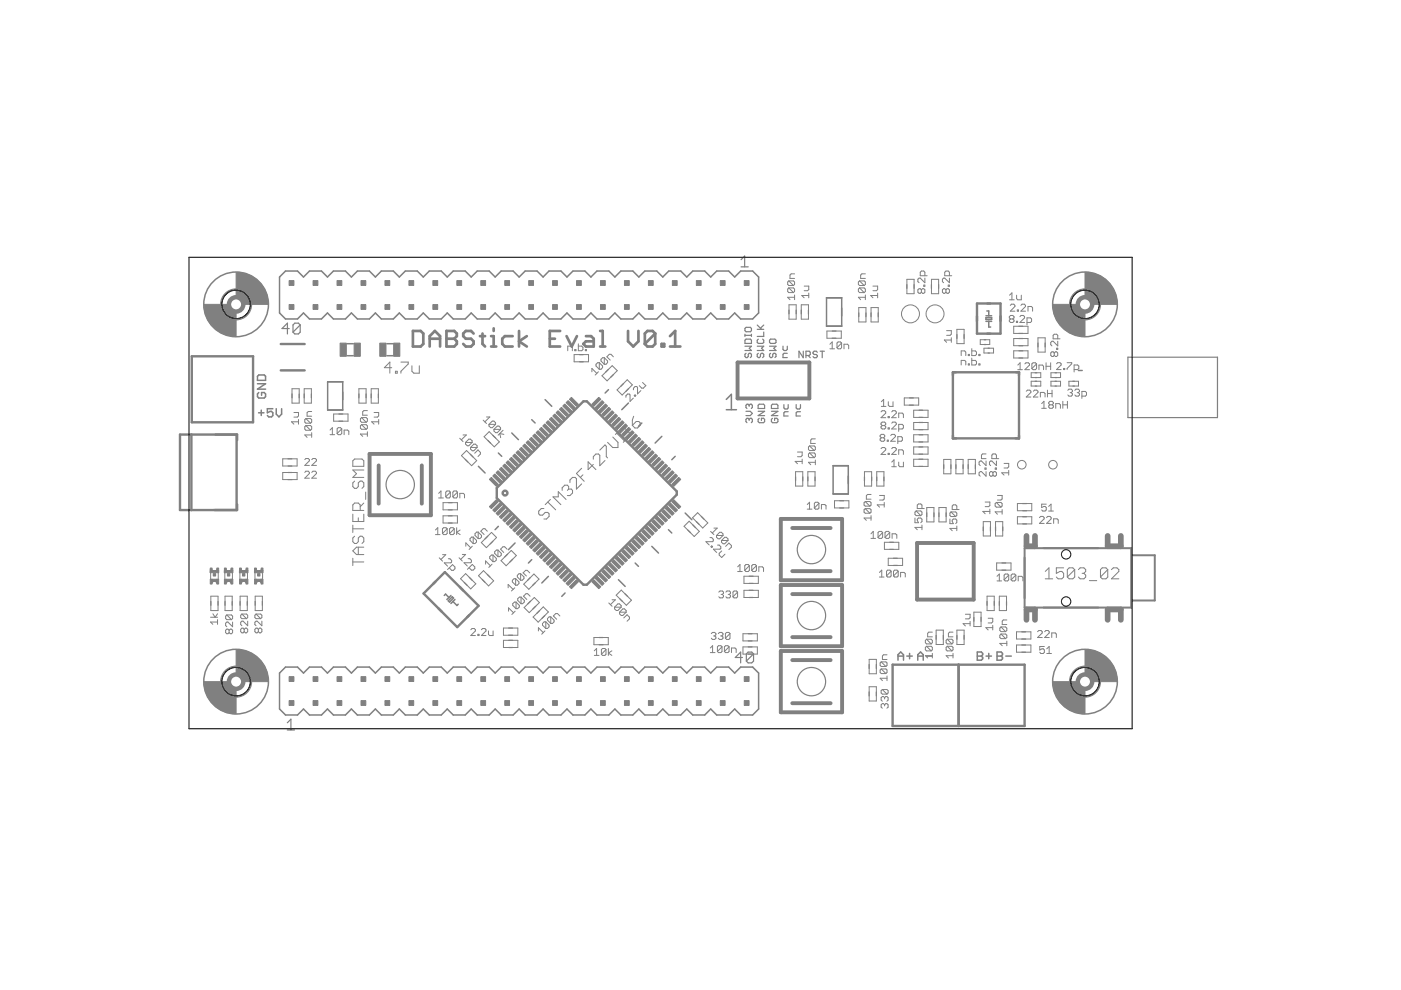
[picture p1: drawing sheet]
<svg xmlns="http://www.w3.org/2000/svg" width="297mm" height="210mm" viewBox="0 0 297 210" stroke-linecap="round" stroke-linejoin="round" font-family="sans-serif">
<g fill="none" stroke="#808080" stroke-width=".57">
<path d="M87.5 70.2h1.7l.5 .5v2.2l-.5 .6h-1.7zM91.1 73.5v-2.2l1.1-1.1 1.1 1.1v2.2M91.1 71.8h2.2M94.7 70.2h1.6l.6 .5v.6l-.6 .5 .6 .6v.5l-.6 .6h-1.6zM94.7 71.8h1.6M100.4 70.7l-.5-.5h-1.1l-.6 .5v.6l.6 .5h1.1l.5 .6v.5l-.5 .6h-1.1l-.6-.6M101.7 71.3h1.1M102.3 70.7v2.2l.5 .6M104.1 73.5h1.1M104.1 71.3h.6v2.2M104.7 69.6v.6M108.7 71.3h-1.7l-.5 .5v1.1l.5 .6h1.7"/>
<path d="M110 70.2v3.3M111.7 71.3l-1.7 1.1 1.7 1.1M116.6 71.8h1.1M118.8 70.2h-2.2v3.3h2.2M120.1 71.3l1.1 2.2 1.1-2.2M124.2 71.3h1.1l.6 .5v1.7h-1.7l-.5-.6 .5-.5h1.7M127.2 73.5h1.1M127.2 70.2h.6v3.3M133.2 70.2v2.2l1.1 1.1 1.1-1.1v-2.2M138.9 70.7v2.2l-.5 .6h-1.1l-.6-.6M138.9 70.7l-.5-.5h-1.1l-.6 .5v2.2M138.9 70.7l-2.2 2.2"/>
<path d="M140.3 72.9h.5v.6h-.5zM142 73.5h2.3M142 71.3l1.2-1.1v3.3"/>
</g>
<g fill="none" stroke="#808080" stroke-width=".32">
<path d="M59.3 58.7l1.2-1.2h2.6l1.2 1.2 1.3-1.2h2.6l1.2 1.2 1.3-1.2h2.5l1.3 1.2 1.3-1.2h2.5l1.3 1.2 1.3-1.2h2.5l1.3 1.2 1.2-1.2h2.6l1.2 1.2 1.3-1.2h2.6l1.2 1.2 1.3-1.2h2.5l1.3 1.2 1.3-1.2h2.5l1.3 1.2 1.3-1.2h2.5l1.3 1.2 1.2-1.2h2.6l1.2 1.2 1.3-1.2h2.5l1.3 1.2 1.3-1.2h2.5l1.3 1.2 1.3-1.2h2.5l1.3 1.2 1.2-1.2h2.6l1.2 1.2 1.3-1.2h2.6l1.2 1.2 1.3-1.2h2.5l1.3 1.2 1.3-1.2h2.5l1.3 1.2 1.3-1.2h2.5l1.3 1.2 1.2-1.2h2.6l1.2 1.2v7.7l-1.2 1.2h-2.6l-1.2-1.2-1.3 1.2h-2.5l-1.3-1.2-1.3 1.2h-2.5l-1.3-1.2-1.3 1.2h-2.5l-1.3-1.2-1.2 1.2h-2.6l-1.3-1.2-1.2 1.2h-2.6l-1.2-1.2-1.3 1.2h-2.5l-1.3-1.2-1.3 1.2h-2.5l-1.3-1.2-1.3 1.2h-2.5l-1.3-1.2-1.2 1.2h-2.6l-1.2-1.2-1.3 1.2h-2.5l-1.3-1.2-1.3 1.2h-2.5l-1.3-1.2-1.3 1.2h-2.5l-1.3-1.2-1.2 1.2h-2.6l-1.3-1.2-1.2 1.2h-2.6l-1.2-1.2-1.3 1.2h-2.5l-1.3-1.2-1.3 1.2h-2.5l-1.3-1.2-1.3 1.2h-2.5l-1.3-1.2-1.2 1.2h-2.6l-1.3-1.2-1.2 1.2h-2.6l-1.2-1.2zM54.9 79.5h1.1l.3 .3v.8h-1.7v-.8zM73.6 72.9h1.3M73.6 75.4h1.3M82 72.9h1.3M82 75.4h1.3M175.2 63.1h3.3v6.1h-3.3zM209 68.1h1.2M209 67.4h1.2v.3h-1.2zM209 67h1.2M209.2 65.9h.4v1.1M209.6 68.1v1.2h.4"/>
<path d="M228.6 78.5h.8M54.6 81.4h1.7l-1.7 1.1h1.7M54.8 87.5h1.2M54.9 83.2l-.3 .3v.6l.3 .3h1.1l.3-.3v-.6l-.3-.3h-.5v.6M55.4 87v1.1M57.8 86.7h-1.1v.8l.6-.3h.3l.2 .3v.6l-.2 .3h-.6l-.3-.3M58.6 86.7v1.1l.5 .6 .6-.6v-1.1M69.5 80.9h3.2v6h-3.2zM101.4 98.9l1.4 1.4M105.7 96.1l.7 .7M108.5 91.8l1.4 1.4M112.7 89l.8 .7"/>
<path d="M115.6 84.7l1.4 1.4M129 82.6l-.7 .7M133.2 85.4l-1.4 1.5M136.1 89.7l-.7 .7M140.3 92.5l-1.4 1.4M143.2 96.8l-.8 .7M154 84.7l1.1-1.1v3.3M154 86.9h2.1M176.6 98.7h3.3v6h-3.3zM105.7 111.6l-.7 .7M109.2 115.1l-1.4 1.4M112.7 118.7l-.7 .7"/>
<path d="M134.7 119.4l.7 .7M138.2 115.8l1.4 1.5M141.7 112.3l.7 .7M145.3 108.8l1.4 1.4M94.2 126.3l.3-.3 .7 .7M95 127.4l.9-.9 .3 .3-.9 .9zM95.2 126.7l-.5 .4M95.6 126.3l-.4 .4M96 127.5l.9 .9 .3-.3M96.5 127.1l-.9 .9M116.3 122.2l-1.4 1.4M119.8 125.7l-.7 .7"/>
<path d="M131.1 122.9l1.4 1.4M190.4 140v-1.2l.6-.6 .6 .6v1.2M190.4 139.1h1.2M192.3 139.1h1.1M192.8 138.5v1.2M194.6 139.1h1.1M194.6 140v-1.2l.6-.6 .5 .6v1.2M196.5 139.1h1.1M207.2 139.1h.9M207.2 138.2h.9l.2 .3v.3l-.2 .3 .2 .3v.3l-.2 .3h-.9zM209.1 139.1h1.1M209.6 138.5v1.2"/>
<path d="M211.4 139.1h.9M211.4 138.2h.9l.3 .3v.3l-.3 .3 .3 .3v.3l-.3 .3h-.9zM213.3 139.1h1.1M60.5 141.4h2.6l1.2 1.3 1.3-1.3h2.6l1.2 1.3 1.3-1.3h2.5l1.3 1.3 1.3-1.3h2.5l1.3 1.3 1.3-1.3h2.5l1.3 1.3 1.2-1.3h2.6l1.2 1.3 1.3-1.3h2.6l1.2 1.3 1.3-1.3h2.5l1.3 1.3 1.3-1.3h2.5l1.3 1.3 1.3-1.3h2.5l1.3 1.3 1.2-1.3h2.6l1.2 1.3 1.3-1.3h2.5l1.3 1.3 1.3-1.3h2.5l1.3 1.3 1.3-1.3h2.5l1.3 1.3 1.2-1.3h2.6l1.2 1.3 1.3-1.3h2.6l1.2 1.3 1.3-1.3h2.5l1.3 1.3 1.3-1.3h2.5l1.3 1.3 1.3-1.3h2.5l1.3 1.3 1.2-1.3h2.6l1.2 1.3v7.6l-1.2 1.3h-2.6l-1.2-1.3-1.3 1.3h-2.5l-1.3-1.3-1.3 1.3h-2.5l-1.3-1.3-1.3 1.3h-2.5l-1.3-1.3-1.2 1.3h-2.6l-1.3-1.3-1.2 1.3h-2.6l-1.2-1.3-1.3 1.3h-2.5l-1.3-1.3-1.3 1.3h-2.5l-1.3-1.3-1.3 1.3h-2.5l-1.3-1.3-1.2 1.3h-2.6l-1.2-1.3-1.3 1.3h-2.5l-1.3-1.3-1.3 1.3h-2.5l-1.3-1.3-1.3 1.3h-2.5l-1.3-1.3-1.2 1.3h-2.6l-1.3-1.3-1.2 1.3h-2.6l-1.2-1.3-1.3 1.3h-2.5l-1.3-1.3-1.3 1.3h-2.5l-1.3-1.3-1.3 1.3h-2.5l-1.3-1.3-1.2 1.3h-2.6l-1.3-1.3-1.2 1.3h-2.6l-1.2-1.3v-7.6z"/>
<circle cx="50.1" cy="64.5" r="6.9"/>
<circle cx="230" cy="64.5" r="6.9"/>
<circle cx="50.1" cy="144.5" r="6.9"/>
<circle cx="230" cy="144.5" r="6.9"/>
</g>
<g fill="none" stroke="#808080" stroke-width=".25">
<path d="M157.1 55.1l.8-.8v2.3M157.1 56.6h1.5M61.3 69.7h-1.5l1.1-1.2v2.3M63.6 68.9l-.3-.4h-.8l-.4 .4v1.5M63.6 68.9v1.5l-.3 .4h-.8l-.4-.4M63.6 68.9l-1.5 1.5M122.9 75.2h.8M122.9 76.7h.8M129 78.3l-.6 .6M130.1 79.4l-.6 .6M157.9 70.9v.4M157.9 73.4h1.4l-.4 .5 .4 .4h-1.4"/>
<path d="M157.9 71.1h1.4M158.2 74.9l-.3 .2v.5l.3 .2 .4-.2v-.5l.3-.2 .4 .2v.5l-.2 .2M158.2 69.4h.9l.2 .2v.5l-.2 .2h-.9l-.3-.2v-.5zM158.2 71.9h.9l.2 .2v.7h-1.4v-.7zM159.3 70.9v.4M160.5 73.4h1.4l-.4 .5 .4 .4h-1.4M160.5 69.8h1.4M160.5 68.9l1 .9M160.8 74.9l-.3 .2v.5l.3 .2h.2l.2-.2v-.5l.3-.2 .4 .2v.5l-.2 .2M160.8 71.9l-.3 .2v.5l.3 .2h.9l.2-.2v-.5l-.2-.2M161.9 70.4v.9h-1.4M161.9 68.9l-.7 .7"/>
<path d="M163.2 73.4h1.3l-.4 .5 .4 .4h-1.3M163.2 72.1l.2-.2h.9l.2 .2v.5l-.2 .2h-.9l-.2-.2zM163.4 74.9l-.2 .2v.5l.2 .2 .4-.2v-.5l.3-.2 .4 .2v.5l-.2 .2M166 73.4v.7l.2 .2h.5l.2-.2v-.7M166.9 74.9h-.7l-.2 .2v.7h.9M167.3 65.7v.8M168.8 65.7v.8M169.9 65.7v.8M170.3 74.5v1.3l-.9-1.3v1.3M170.9 75.4h.7l.2-.2v-.5l-.2-.2h-.7v1.3M171.3 75.4l.5 .4M171.4 65.7v.8"/>
<path d="M173.3 74.7l-.2-.2h-.5l-.2 .4 .2 .3h.5l.2 .2v.2l-.2 .2h-.5l-.2-.2M173.9 74.5h.9M174.3 74.5v1.3M176.4 71.7h.8M176.4 70.2h.8M182.1 66.3v.8M183.6 66.3v.8M184.7 66.3v.8M186.2 66.3v.8M192.3 60.3v.9M193.8 60.3v.9M197.5 60.3v.9"/>
<path d="M199 60.3v.9M202.9 70.9v.9M204.4 70.9v.9M208.7 72h.3M208.7 73h.3M209.5 73.8h.3M209.5 74.8h.3M216 75.9h.9M216 74.4h.9M216 73.3h.9M216 71.8h.9M216 70.7h.9"/>
<path d="M216 69.2h.9M219.5 79h.3M220.1 72.7v.9M221.6 72.7v.9M223.7 79h.3M239.1 75.7h19v12.8h-19zM61.1 97.3h.8M61.1 98.8h.8M61.9 83.5v.8M63.4 83.5v.8M64.5 83.5v.8M66 83.5v.8"/>
<path d="M71.9 89.3h.8M71.9 87.8h.8M76.1 83.5v.8M77.6 83.5v.8M78.7 83.5v.8M80.2 83.5v.8M98.6 97.4l.6 .6M99.7 96.3l.6 .6M103.4 93.4l.6 .6M104.5 92.3l.6 .6M132.2 81.3l-.6 .6M133.3 82.4l-.6 .6"/>
<path d="M158.2 87.2h.9l.4 .5-.4 .4h-.9M158.8 88.9l-.2-.2h-.2l-.2 .2v.5l.2 .2M158.8 85.9l-.2-.2h-.2l-.2 .2v.5l.2 .2M158.8 88.9l.3-.2h.2l.2 .2v.5l-.2 .2M158.8 85.9v.3M158.8 88.9v.3M158.8 85.9l.3-.2h.2l.2 .2v.5l-.2 .2M160.7 87.2h1.4l-1.4 .9h1.4M160.7 85.9l.3-.2h.9l.2 .2v.7h-1.4zM161 88.7l-.3 .2v.5l.3 .2h.9l.2-.2v-.5l-.2-.2h-.5v.5M163.6 87.2h1.3l-1.3 .9h1.3M163.8 88.7l-.2 .2v.5l.2 .2h.9l.2-.2v-.5l-.2-.2h-.5v.5"/>
<path d="M163.8 85.7h.9l.2 .2v.7h-1.3v-.7zM166.2 85.8v.7l.2 .2h.5l.2-.2v-.7M167.1 87.3h-.7l-.2 .2v.7h.9M168.8 85.8v.7l.2 .2h.5l.2-.2v-.7M169.7 87.3h-.7l-.2 .2v.7h.9M192.8 85.9h.9M192.8 84.4h.9M194.8 93.7h.8M194.8 92.2h.8M194.8 96.3h.8M194.8 94.8h.8M194.8 98.9h.8"/>
<path d="M194.8 97.4h.8M194.8 91.1h.8M194.8 89.6h.8M194.8 88.5h.8M194.8 87h.8M200.1 98.5v.8M201.6 98.5v.8M202.7 98.5v.8M204.2 98.5v.8M205.3 98.5v.8M206.8 98.5v.8M219.5 81.9h.3"/>
<path d="M219.5 80.8h.3M219.5 80.1h.3M223.7 81.9h.3M223.7 80.8h.3M223.7 80.1h.3M227.5 81.9h.3M227.5 80.8h.3M61.1 100.2h.8M61.1 101.7h.8M95.1 106.6h.8M95.1 108.1h.8M95.1 110.9h.8"/>
<path d="M95.1 109.4h.8M103.4 113.7l-.6 .6M104.5 114.8l-.6 .5M107.6 117.5l-.6 .6M108.7 118.6l-.6 .5M145.8 112.4l.6 .5M146.9 111.3l.6 .6M147.6 110.6l.6 .5M148.7 109.5l.6 .6M168.7 101.1v.8M170.2 101.1v.8M171.3 101.1v.8"/>
<path d="M172.8 101.1v.8M178 107.7h.9M178 106.2h.9M183.3 101.1v.8M184.8 101.1v.8M185.9 101.1v.8M187.4 101.1v.8M188.6 116.5h.8M188.6 115h.8M189.4 119.9h.8M189.4 118.4h.8M196.5 108.7v.8"/>
<path d="M198 108.7v.8M199.1 108.7v.8M200.6 108.7v.8M208.5 111.7v.8M210 111.7v.8M211.1 111.7v.8M212.4 119.4h.9M212.6 111.7v.8M216.8 109.6h.8M216.8 111.1h.8M216.8 108.3h.8M216.8 106.8h.8"/>
<path d="M44.7 127.5v.8M46.2 127.5v.8M47.7 127.5v.8M49.2 127.5v.8M50.9 127.5v.8M52.4 127.5v.8M54.1 127.5v.8M55.6 127.5v.8M98.4 123.5l.6 .6M99.5 122.4l.6 .6M102.2 122.9l.6 .5M103.3 121.8l.6 .6"/>
<path d="M107.8 135.8h.9M107.8 137.3h.9M107.8 134.7h.9M107.8 133.2h.9M112.4 122.5l-.6 .6M112.5 127.5l-.6 .5M113.5 123.6l-.6 .5M113.6 128.5l-.6 .6M114.4 129.5l-.6 .5M115.5 130.5l-.6 .6M127 135.2h.9M127 136.7h.9"/>
<path d="M131.4 127l.6 .6M132.5 125.9l.6 .6M157.4 139.4h-1.5l1.1-1.1v2.2M158.6 137.2h.8M158.6 138.7h.8M158.6 134.4h.8M158.6 135.9h.8M158.8 122.2h.9M158.8 123.7h.9M158.8 125.2h.9M158.8 126.7h.9M159.8 138.6l-.4-.3h-.8l-.4 .3v1.6"/>
<path d="M159.8 138.6v1.6l-.4 .3h-.8l-.4-.3M159.8 138.6l-1.6 1.6M198.5 134.7v.8M200 134.7v.8M202.9 134.7v.8M204.4 134.7v.8M206.5 130.9v.8M208 130.9v.8M209.3 127.5v.8M210.8 127.5v.8M211.9 127.5v.8M212.4 120.9h.9"/>
<path d="M213.4 127.5v.8M216.6 134h.8M216.6 135.5h.8M216.6 138.3h.8M216.6 136.8h.8M60.9 153.2l.8-.7v2.3M60.9 154.8h1.5M184.3 140.9v.8M184.3 146.7v.8M185.8 140.9v.8M185.8 146.7v.8"/>
<circle cx="84.9" cy="102.7" r="3"/>
<circle cx="172" cy="116.5" r="3"/>
<circle cx="172" cy="130.5" r="3"/>
<circle cx="172" cy="144.5" r="3"/>
</g>
<g fill="none" stroke="#808080" stroke-width=".51">
<path d="M40.7 75.5h13v14h-13zM59.5 72.9h5.1M59.5 78.5h5.1M202 78.9h14v14h-14zM207.1 64.3h5v6.4h-5zM40.6 92.1v16M50.2 92.1v16M50.3 93.3v-1.2h-12.1v16h12.1v-1.2M123.7 85.1h.7l19.1 19.1v.7l-19.1 19.1h-.7l-18.4-18.4v-2.1zM92.3 123.4l-.4 .4M94.3 121.3l7.2 7.1-4.6 4.6-7.1-7.2zM97.5 124.5l.7 .7"/>
<path d="M189.3 140.9h27.9v13h-27.9zM203.2 140.9v13"/>
<circle cx="107.1" cy="104.5" r=".51"/>
</g>
<g fill="none" stroke="#808080" stroke-width=".83">
<path d="M156.4 76.9h15.2v7.6h-15.2zM78.4 96.2h13v13h-13zM80.3 98.7v8.1M89.4 98.7v8.1M165.5 110h13v13h-13zM168 112h8.1M194.4 115.1h12v12h-12zM165.5 138h13v13h-13zM165.5 124h13v13h-13zM168 140h8.1M168 135.1h8.1M168 126h8.1"/>
<path d="M168 121.1h8.1M168 149.1h8.1"/>
</g>
<g fill="none" stroke="#808080" stroke-width=".42">
<path d="M217.2 116.2h22.6v12.6h-22.6zM240 117.7h4.8v9.6h-4.8"/>
<circle cx="50.1" cy="64.5" r="3.2"/>
<circle cx="230" cy="64.5" r="3.2"/>
<circle cx="50.1" cy="144.5" r="3.2"/>
<circle cx="230" cy="144.5" r="3.2"/>
</g>
<g fill="#808080" stroke="#808080" stroke-width=".21">
<path d="M45.2 121.6h.5v.5h-.5z"/>
<path d="M48.2 121.6h.5v.5h-.5z"/>
<path d="M51.4 121.6h.5v.5h-.5z"/>
<path d="M54.6 121.6h.5v.5h-.5z"/>
<path d="M103.8 107.4l1.4-1.5 .5 .5-1.5 1.4z"/>
<path d="M104.5 108.1l1.5-1.4 .4 .4-1.5 1.5z"/>
<path d="M105.2 108.8l1.5-1.4 .4 .4-1.5 1.5z"/>
<path d="M105.9 109.6l1.5-1.5 .4 .4-1.5 1.5z"/>
<path d="M106.6 110.3l1.5-1.5 .4 .4-1.5 1.5z"/>
<path d="M107.3 111l1.5-1.5 .4 .4-1.5 1.5z"/>
<path d="M108 111.7l1.5-1.5 .4 .4-1.5 1.5z"/>
<path d="M108.7 112.4l1.5-1.5 .4 .4-1.5 1.5z"/>
<path d="M109.4 113.1l1.5-1.5 .4 .4-1.4 1.5z"/>
<path d="M110.1 113.8l1.5-1.5 .4 .4-1.4 1.5z"/>
<path d="M110.8 114.5l1.5-1.5 .4 .4-1.4 1.5z"/>
<path d="M111.5 115.2l1.5-1.5 .5 .5-1.5 1.4z"/>
<path d="M113.7 114.4l.5 .5-1.5 1.4-.5-.4z"/>
<path d="M112.9 116.6l1.5-1.5 .5 .5-1.5 1.5z"/>
<path d="M115.1 115.8l.5 .5-1.5 1.5-.4-.5z"/>
<path d="M114.4 118l1.4-1.5 .5 .5-1.5 1.4z"/>
<path d="M116.6 117.3l.4 .4-1.5 1.5-.4-.5z"/>
<path d="M115.8 119.4l1.5-1.4 .4 .4-1.5 1.5z"/>
<path d="M116.5 120.2l1.5-1.5 .4 .4-1.5 1.5z"/>
<path d="M117.2 120.9l1.5-1.5 .4 .4-1.5 1.5z"/>
<path d="M117.9 121.6l1.5-1.5 .4 .4-1.5 1.5z"/>
<path d="M118.6 122.3l1.5-1.5 .4 .4-1.5 1.5z"/>
<path d="M119.3 123l1.5-1.5 .4 .4-1.5 1.5z"/>
<path d="M120 123.7l1.5-1.5 .4 .4-1.4 1.5z"/>
<path d="M120.7 124.4l1.5-1.5 .4 .4-1.4 1.5z"/>
<path d="M125.5 123.3l.4-.4 1.5 1.5-.4 .4z"/>
<path d="M126.2 122.6l.4-.4 1.5 1.5-.4 .4z"/>
<path d="M126.9 121.9l.4-.4 1.5 1.5-.4 .4z"/>
<path d="M128 120.8l1.5 1.5-.4 .4-1.5-1.5z"/>
<path d="M128.3 120.5l.4-.4 1.5 1.5-.4 .4z"/>
<path d="M129 119.8l.4-.4 1.5 1.5-.4 .4z"/>
<path d="M130.1 118.7l1.5 1.5-.4 .4-1.5-1.5z"/>
<path d="M130.4 118.4l.5-.4 1.4 1.4-.4 .5z"/>
<path d="M131.6 117.3l1.4 1.4-.4 .5-1.5-1.5z"/>
<path d="M131.8 117l.4-.5 1.5 1.5-.4 .4z"/>
<path d="M133 115.8l1.5 1.5-.5 .5-1.5-1.5z"/>
<path d="M133.7 115.1l1.4 1.5-.4 .5-1.5-1.5z"/>
<path d="M133.9 114.9l.5-.5 1.5 1.5-.5 .4z"/>
<path d="M134.7 114.2l.4-.5 1.5 1.5-.5 .4z"/>
<path d="M135.4 113.4l.4-.4 1.5 1.5-.5 .4z"/>
<path d="M136.1 112.7l.4-.4 1.5 1.5-.4 .4z"/>
<path d="M137.2 111.6l1.5 1.5-.4 .4-1.5-1.5z"/>
<path d="M137.5 111.3l.4-.4 1.5 1.5-.4 .4z"/>
<path d="M138.2 110.6l.4-.4 1.5 1.5-.4 .4z"/>
<path d="M139.3 109.5l1.5 1.5-.4 .4-1.5-1.5z"/>
<path d="M139.6 109.2l.4-.4 1.5 1.5-.4 .4z"/>
<path d="M140.7 108.1l1.5 1.5-.4 .4-1.5-1.5z"/>
<path d="M141 107.8l.5-.4 1.4 1.4-.4 .5z"/>
<path d="M142.2 106.7l1.4 1.4-.4 .5-1.5-1.5z"/>
<path d="M142.4 106.4l.5-.5 1.4 1.5-.4 .4z"/>
<path d="M142.4 102.7l1.5-1.5 .4 .4-1.4 1.5z"/>
<path d="M141.7 102l1.5-1.5 .4 .4-1.4 1.5z"/>
<path d="M141 101.3l1.5-1.5 .4 .4-1.4 1.5z"/>
<path d="M141.8 99.1l.4 .4-1.5 1.5-.4-.4z"/>
<path d="M139.6 99.9l1.5-1.5 .4 .4-1.5 1.5z"/>
<path d="M140.4 97.7l.4 .4-1.5 1.5-.4-.4z"/>
<path d="M138.2 98.4l1.5-1.4 .4 .4-1.5 1.5z"/>
<path d="M137.5 97.7l1.5-1.4 .4 .4-1.5 1.5z"/>
<path d="M138.3 95.5l.4 .5-1.5 1.5-.4-.5z"/>
<path d="M136.1 96.3l1.5-1.5 .4 .5-1.5 1.5z"/>
<path d="M135.4 95.6l1.4-1.5 .5 .5-1.5 1.5z"/>
<path d="M134.7 94.9l1.4-1.5 .5 .5-1.5 1.4z"/>
<path d="M133.9 94.2l1.5-1.5 .5 .5-1.5 1.4z"/>
<path d="M134.7 92l.4 .4-1.4 1.5-.5-.4z"/>
<path d="M134 91.3l.5 .4-1.5 1.5-.5-.4z"/>
<path d="M131.8 92.1l1.5-1.5 .4 .4-1.5 1.5z"/>
<path d="M132.6 89.9l.4 .4-1.4 1.5-.5-.4z"/>
<path d="M130.4 90.7l1.5-1.5 .4 .4-1.4 1.5z"/>
<path d="M131.2 88.5l.4 .4-1.5 1.5-.4-.4z"/>
<path d="M129 89.3l1.5-1.5 .4 .4-1.5 1.5z"/>
<path d="M128.3 88.6l1.5-1.5 .4 .4-1.5 1.5z"/>
<path d="M127.6 87.8l1.5-1.4 .4 .4-1.5 1.5z"/>
<path d="M126.9 87.1l1.5-1.4 .4 .4-1.5 1.5z"/>
<path d="M127.7 84.9l.4 .5-1.5 1.5-.4-.5z"/>
<path d="M125.5 85.7l1.5-1.5 .4 .5-1.5 1.4z"/>
<path d="M120.7 84.7l.5-.5 1.4 1.5-.4 .4z"/>
<path d="M120 85.4l.5-.5 1.4 1.5-.4 .5z"/>
<path d="M119.3 86.1l.4-.4 1.5 1.4-.4 .5z"/>
<path d="M118.6 86.8l.4-.4 1.5 1.4-.4 .5z"/>
<path d="M117.9 87.5l.4-.4 1.5 1.5-.4 .4z"/>
<path d="M117.2 88.2l.4-.4 1.5 1.5-.4 .4z"/>
<path d="M116.5 88.9l.4-.4 1.5 1.5-.4 .4z"/>
<path d="M115.8 89.6l.4-.4 1.5 1.5-.4 .4z"/>
<path d="M115.1 90.3l.4-.4 1.5 1.5-.4 .4z"/>
<path d="M114.4 91l.4-.4 1.5 1.5-.5 .4z"/>
<path d="M113.7 91.7l.4-.4 1.5 1.5-.5 .4z"/>
<path d="M112.9 92.4l.5-.4 1.5 1.5-.5 .4z"/>
<path d="M112.2 93.2l.5-.5 1.5 1.5-.5 .4z"/>
<path d="M111.5 93.9l.5-.5 1.5 1.5-.5 .4z"/>
<path d="M110.8 94.6l.5-.5 1.4 1.5-.4 .5z"/>
<path d="M110.1 95.3l.5-.5 1.4 1.5-.4 .5z"/>
<path d="M109.4 96l.5-.5 1.4 1.5-.4 .5z"/>
<path d="M108.7 96.7l.4-.4 1.5 1.4-.4 .5z"/>
<path d="M108 97.4l.4-.4 1.5 1.4-.4 .5z"/>
<path d="M107.3 98.1l.4-.4 1.5 1.5-.4 .4z"/>
<path d="M106.6 98.8l.4-.4 1.5 1.5-.4 .4z"/>
<path d="M105.9 99.5l.4-.4 1.5 1.5-.4 .4z"/>
<path d="M105.2 100.2l.4-.4 1.5 1.5-.4 .4z"/>
<path d="M104.5 100.9l.4-.4 1.5 1.5-.4 .4z"/>
<path d="M103.8 101.6l.4-.4 1.5 1.5-.5 .4z"/>
<path d="M75.1 72.7h1.3v2.8h-1.3z"/>
<path d="M72.1 72.7h1.3v2.8h-1.3z"/>
<path d="M83.5 72.7h1.3v2.8h-1.3z"/>
<path d="M80.5 72.7h1.3v2.8h-1.3z"/>
<path d="M66.4 148.5h1v1.1h-1z"/>
<path d="M61.3 148.5h1v1.1h-1z"/>
<path d="M71.5 148.5h1v1.1h-1z"/>
<path d="M81.6 148.5h1v1.1h-1z"/>
<path d="M76.5 148.5h1.1v1.1h-1.1z"/>
<path d="M86.7 148.5h1v1.1h-1z"/>
<path d="M61.3 143.5h1v1h-1z"/>
<path d="M66.4 143.5h1v1h-1z"/>
<path d="M71.5 143.5h1v1h-1z"/>
<path d="M76.5 143.5h1.1v1h-1.1z"/>
<path d="M81.6 143.5h1v1h-1z"/>
<path d="M86.7 143.5h1v1h-1z"/>
<path d="M91.8 143.5h1v1h-1z"/>
<path d="M91.8 148.5h1v1.1h-1z"/>
<path d="M101.9 148.5h1.1v1.1h-1.1z"/>
<path d="M96.9 148.5h1v1.1h-1z"/>
<path d="M107 148.5h1v1.1h-1z"/>
<path d="M117.2 148.5h1v1.1h-1z"/>
<path d="M112.1 148.5h1v1.1h-1z"/>
<path d="M122.2 148.5h1.1v1.1h-1.1z"/>
<path d="M96.9 143.5h1v1h-1z"/>
<path d="M101.9 143.5h1.1v1h-1.1z"/>
<path d="M107 143.5h1v1h-1z"/>
<path d="M112.1 143.5h1v1h-1z"/>
<path d="M117.2 143.5h1v1h-1z"/>
<path d="M122.2 143.5h1.1v1h-1.1z"/>
<path d="M127.3 143.5h1v1h-1z"/>
<path d="M127.3 148.5h1v1.1h-1z"/>
<path d="M137.5 148.5h1v1.1h-1z"/>
<path d="M132.4 148.5h1v1.1h-1z"/>
<path d="M142.6 148.5h1v1.1h-1z"/>
<path d="M152.7 148.5h1v1.1h-1z"/>
<path d="M147.6 148.5h1.1v1.1h-1.1z"/>
<path d="M157.8 148.5h1v1.1h-1z"/>
<path d="M132.4 143.5h1v1h-1z"/>
<path d="M137.5 143.5h1v1h-1z"/>
<path d="M142.6 143.5h1v1h-1z"/>
<path d="M147.6 143.5h1.1v1h-1.1z"/>
<path d="M152.7 143.5h1v1h-1z"/>
<path d="M157.8 143.5h1v1h-1z"/>
<path d="M152.7 59.5h1v1h-1z"/>
<path d="M157.8 59.5h1v1h-1z"/>
<path d="M147.6 59.5h1.1v1h-1.1z"/>
<path d="M137.5 59.5h1v1h-1z"/>
<path d="M142.6 59.5h1v1h-1z"/>
<path d="M132.4 59.5h1v1h-1z"/>
<path d="M157.8 64.6h1v1h-1z"/>
<path d="M152.7 64.6h1v1h-1z"/>
<path d="M147.6 64.6h1.1v1h-1.1z"/>
<path d="M142.6 64.6h1v1h-1z"/>
<path d="M137.5 64.6h1v1h-1z"/>
<path d="M132.4 64.6h1v1h-1z"/>
<path d="M127.3 64.6h1v1h-1z"/>
<path d="M127.3 59.5h1v1h-1z"/>
<path d="M117.2 59.5h1v1h-1z"/>
<path d="M122.2 59.5h1.1v1h-1.1z"/>
<path d="M112.1 59.5h1v1h-1z"/>
<path d="M101.9 59.5h1.1v1h-1.1z"/>
<path d="M107 59.5h1v1h-1z"/>
<path d="M96.9 59.5h1v1h-1z"/>
<path d="M122.2 64.6h1.1v1h-1.1z"/>
<path d="M117.2 64.6h1v1h-1z"/>
<path d="M112.1 64.6h1v1h-1z"/>
<path d="M107 64.6h1v1h-1z"/>
<path d="M101.9 64.6h1.1v1h-1.1z"/>
<path d="M96.9 64.6h1v1h-1z"/>
<path d="M91.8 64.6h1v1h-1z"/>
<path d="M91.8 59.5h1v1h-1z"/>
<path d="M81.6 59.5h1v1h-1z"/>
<path d="M86.7 59.5h1v1h-1z"/>
<path d="M76.5 59.5h1.1v1h-1.1z"/>
<path d="M66.4 59.5h1v1h-1z"/>
<path d="M71.5 59.5h1v1h-1z"/>
<path d="M61.3 59.5h1v1h-1z"/>
<path d="M86.7 64.6h1v1h-1z"/>
<path d="M81.6 64.6h1v1h-1z"/>
<path d="M76.5 64.6h1.1v1h-1.1z"/>
<path d="M71.5 64.6h1v1h-1z"/>
<path d="M66.4 64.6h1v1h-1z"/>
<path d="M61.3 64.6h1v1h-1z"/>
<path d="M44.6 120.4h.4v.3h-.4z"/>
<path d="M44.9 120.9l.1 .1z"/>
<path d="M44.6 120.7l.1 .7z"/>
<path d="M46 120.4h.4v.6h-.4z"/>
<path d="M44.6 121h1.8v.4h-1.8z"/>
<path d="M44.6 122.8h.4v1h-.4z"/>
<path d="M46 122.8h.4v1h-.4z"/>
<path d="M44.9 122.8h1.1v.5h-1.1z"/>
<path d="M44.9 123.2h.2v.2h-.2z"/>
<path d="M45.8 123.2h.2v.2h-.2z"/>
<path d="M47.6 120.4h.4v.3h-.4z"/>
<path d="M47.9 120.9l.1 .1z"/>
<path d="M47.6 120.7l.1 .7z"/>
<path d="M49 120.4h.4v.6h-.4z"/>
<path d="M47.6 121h1.8v.4h-1.8z"/>
<path d="M47.6 122.8h.4v1h-.4z"/>
<path d="M49 122.8h.4v1h-.4z"/>
<path d="M47.9 122.8h1.1v.5h-1.1z"/>
<path d="M47.9 123.2h.2v.2h-.2z"/>
<path d="M48.8 123.2h.2v.2h-.2z"/>
<path d="M50.8 120.4h.4v.3h-.4z"/>
<path d="M51.1 120.9l.1 .1z"/>
<path d="M50.8 120.7l.1 .7z"/>
<path d="M52.2 120.4h.4v.6h-.4z"/>
<path d="M50.8 121h1.8v.4h-1.8z"/>
<path d="M50.8 122.8h.4v1h-.4z"/>
<path d="M52.2 122.8h.4v1h-.4z"/>
<path d="M51.1 122.8h1.1v.5h-1.1z"/>
<path d="M51.1 123.2h.2v.2h-.2z"/>
<path d="M52 123.2h.2v.2h-.2z"/>
<path d="M54 120.4h.4v.3h-.4z"/>
<path d="M54.3 120.9l.1 .1z"/>
<path d="M54 120.7l.1 .7z"/>
<path d="M55.4 120.4h.4v.6h-.4z"/>
<path d="M54 121h1.8v.4h-1.8z"/>
<path d="M54 122.8h.4v1h-.4z"/>
<path d="M55.4 122.8h.4v1h-.4z"/>
<path d="M54.3 122.8h1.1v.5h-1.1z"/>
<path d="M54.3 123.2h.2v.2h-.2z"/>
<path d="M55.2 123.2h.2v.2h-.2z"/>
</g>
<g fill="none" stroke="#808080" stroke-width=".21">
<path d="M167.2 59.6l-.2 .2v.5l.2 .2h1M167.2 59.6h1l.3 .2v.5l-.3 .2M167.2 59.6l1 .9M168.5 58.1h-.8l-.2 .2v.7h1M182.2 59.6l-.2 .2v.5l.2 .2h1M182.2 59.6h1l.3 .2v.5l-.3 .2M182.2 59.6l1 .9M183.5 58.1h-.8l-.2 .2v.7h1M192.3 59.2h1.5v3.1h-1.5zM196.1 59v.9l-1-.9-.5 .2v.5l.3 .2M196.1 58.5v-.8l-.2-.2h-.6l-.2 .2v.8h1.5M197.5 59.2h1.5v3.1h-1.5z"/>
<path d="M201.3 59v.9l-1-.9-.5 .2v.5l.3 .2M201.3 58.5v-.8l-.3-.2h-.4l-.3 .2v.8h1.5M83.1 78h-1.6l1.2-1.2v2.3M83.8 78.7h.4v.4h-.4zM85 76.8h1.6v.4l-1.6 1.5v.4M87.3 77.6v1.1l.4 .4h1.2v-1.5M120.4 74.4v-1h.7l.2 .2v.8M121.7 75.2h3.1v1.5h-3.1zM121.9 74.1h.2v.3h-.2zM122.6 72.9v1.5h.7l.3-.3v-.5l-.3-.2h-.7M124.1 74.1h.3v.3h-.3zM125.5 78.8v-.7l1 1.1"/>
<path d="M126.9 78.8l-.7 .7M127.1 76.9h-.4l-.3 .3v.4l.7 .7M127.1 76.9l.7 .7v.3l-.4 .4h-.3M127.1 76.9v1.4M127.6 79.7l2.2-2.2 1.1 1.1-2.2 2.2zM128.1 75.8h-.3l-.4 .4v.3l.7 .7M128.1 75.8l.7 .7v.4l-.3 .3h-.4M128.1 75.8v1.4M130 75.6l-.5-.5h-.3l-.5 .5 .7 .7M167.2 61h1l.3 .3v.5l-.3 .2M167.2 61l-.2 .3v.5l.2 .2h1M167.2 61l1 1"/>
<path d="M167.3 64.6h1.5v3.1h-1.5zM168.5 63h-1.5l.5 .5M168.5 62.5v1M169.9 64.6h1.5v3.1h-1.5zM170.5 60.7h1v.7l-.3 .2h-.7M171.5 62.7h-1.5l.5 .4M171.5 62.1v1M175.3 70.2h3.1v1.5h-3.1zM176 73l.4-.5v1.5M176 74h.9M178.4 72.7v1l-.2 .3h-.5l-.2-.3M178.4 72.7l-.2-.2h-.5l-.2 .2v1"/>
<path d="M178.4 72.7l-.9 1M178.9 74v-1h.8l.2 .2v.8M182.1 65.2h1.5v3.1h-1.5zM182.2 61l-.2 .3v.5l.2 .2h1M182.2 61h1l.3 .3v.5l-.3 .2M182.2 61l1 1M183.5 63h-1.5l.5 .5M183.5 62.5v1M184.7 65.2h1.5v3.1h-1.5zM185.1 60.7h1v.7l-.3 .2h-.7M186.1 62.7h-1.5l.5 .4M186.1 62.1v1"/>
<path d="M195.3 61.4l-.2-.2-.5 .2v.6l.3 .2h.2l.2-.2M195.3 61.4l.3-.2h.3l.2 .2v.6l-.2 .2-.6-.2M195.3 61.4v.6M195.9 60.5h.2v.2h-.2zM200.6 61.4v.6M200.6 61.4l-.3-.2-.5 .2v.6l.3 .2 .5-.2M200.6 61.4l.2-.2 .5 .2v.6l-.3 .2-.4-.2M200.7 70.1h1v.7l-.3 .3h-.7M201 60.5h.3v.2h-.3zM201.7 72.1h-1.5l.5 .5M201.7 71.6v1M202.9 69.8h1.5v3.1h-1.5z"/>
<path d="M203.8 75.4v-1h.7l.3 .3v.7M203.8 77.4v-1h.7l.3 .2v.8M205.3 75.1h.2v.3h-.2zM205.3 77.2h.2v.2h-.2zM206 75.9v1.5h.8l.2-.2v-.6l-.2-.2h-.8M206 73.9v1.5h.8l.2-.3v-.4l-.2-.3h-.8M207.5 75.1h.3v.3h-.3zM207.5 77.2h.3v.2h-.3zM207.8 72h2v1h-2zM208.6 73.8h2.1v1h-2.1zM214 62.6l.5-.5v1.5M214 63.6h1"/>
<path d="M214.2 64.7l.2-.2h.5l.3 .2v.3l-1 1h1M214.2 67.6l-.2-.2v-.3l.2-.2h.5l.3 .2v.3l-.3 .2M214.2 67.6l-.2 .3v.2l.2 .3h.5l.3-.3v-.2l-.3-.3M214.2 67.6h.5M214.9 74.4h3.1v1.5h-3.1zM214.9 69.2h3.1v1.5h-3.1zM214.9 71.8h3.1v1.5h-3.1zM215.5 68.1h.3v.3h-.3zM215.5 62.6v.7l.3 .3h.7v-1M215.7 65.7h.2v.3h-.2zM215.8 77.4l.5-.5v1.5M215.8 78.4h1"/>
<path d="M216.2 67.1l.3-.2h.5l.2 .2v.3l-1 1h1M216.5 64.7l.2-.2h.5l.2 .2v.3l-.9 1h.9M217.3 77.2l.2-.3h.5l.3 .3v.2l-1 1h1M217.7 68.4h.8l.2-.3v-.5l-.2-.2h-.8v1.5M218 66v-1h.7l.2 .2v.8M218.6 79h2.1v1.1h-2.1zM219.8 77.2l-.3-.3h-.5l-.2 .3v.9M219.8 77.2v.9l-.3 .3h-.5l-.2-.3M219.8 77.2l-1 .9M220.1 71.6h1.5v3.1h-1.5zM220.3 78.4v-1h.7l.3 .3v.7M221.8 76.9v1.5"/>
<path d="M221.8 77.7h1M222.8 76.9v1.5M222.8 79h2.1v1.1h-2.1zM223.5 74.8l-.2-.2h-.3l-.2 .2v.5l.2 .3h.3l.2-.3M223.5 74.8l.3-.2h.2l.3 .2v.5l-.3 .3h-.2l-.3-.3M223.5 74.8v.5M224 77.1l.2-.2h.5l.3 .2v.3l-1 1h1M224 73.8h.3v.3h-.3zM224.3 71.8v-.7l-.3-.2h-.5l-.2 .2v.7h1.4M224.3 72.3v1l-1-1h-.3l-.2 .3v.5l.2 .2M225.5 78.1h.2v.3h-.2zM226.3 76.9h.9v.2l-.9 1v.3"/>
<path d="M227.7 78.4h.8l.2-.3v-.5l-.2-.2h-.8v1.5M59.9 97.3h3.1v1.5h-3.1zM61.9 82.4h1.5v3.1h-1.5zM62.3 87.5h1v.7l-.3 .2h-.7M63.3 89.4h-1.5l.5 .5M63.3 88.9v1M64.5 82.4h1.5v3.1h-1.5zM64.6 97.5l.3-.3h.5l.2 .3v.2l-1 1h1M64.9 90.2h.9l.3 .3v.5l-.3 .2M64.9 88.8h.9l.3 .2v.5l-.3 .2M64.9 90.2l-.3 .3v.5l.3 .2h.9M64.9 88.8l-.3 .2v.5l.3 .2h.9"/>
<path d="M64.9 90.2l.9 1M64.9 88.8l.9 .9M66.1 92.2h-1.5l.5 .5M66.1 91.7v1M66.1 87.2h-.7l-.3 .3v.7h1M66.1 97.5l.3-.3h.4l.3 .3v.2l-1 1h1M70 92.2h1M70 91.2l.5-.5v1.5M70.7 87.8h3.1v1.5h-3.1zM72.5 90.9v1l-.3 .3h-.5l-.2-.3M72.5 90.9l-.3-.2h-.5l-.2 .2v1M72.5 90.9l-1 1"/>
<path d="M73 92.2v-1h.7l.3 .2v.8M75.2 97.3h1.6l.3 .4v1.2h-2.3v-1.2zM76.1 82.4h1.5v3.1h-1.5zM76.7 88.5h.9l.3 .3v.5l-.3 .2M76.7 90h.9l.3 .3v.5l-.3 .2M76.7 90l-.3 .3v.5l.3 .2h.9M76.7 88.5l-.3 .3v.5l.3 .2h.9M76.7 90l.9 1M76.7 88.5l.9 1M77.1 99.7h-2.3l.8 .7-.8 .8h2.3M77.9 92h-1.5l.5 .5M77.9 91.5v1"/>
<path d="M77.9 87.1h-.7l-.3 .2v.7h1M78.7 82.4h1.5v3.1h-1.5zM79.3 87.5h1v.7l-.3 .2h-.7M80.3 89.4h-1.5l.5 .5M80.3 88.9v1M97.5 92.9l.7 .7M98.2 92.2h.7l-1.1 1.1M98.7 93.8v.3l.4 .4h.3l.7-.7M98.7 93.8l.7-.7h.3l.4 .4v.3M98.7 93.8h1.4M98.9 95.5l2.2 2.2-1.1 1-2.2-2.1zM99.8 94.9h1.4"/>
<path d="M99.8 94.9v.3l.3 .4h.4l.7-.7M99.8 94.9l.7-.7h.3l.4 .3v.4M100.6 96.1l.7-.7 .6 .5v.4l-.6 .5M102.4 89.1l.7 .7M103.1 88.4h.7l-1 1.1M103.7 90h1.4M103.7 90v.3l.3 .4h.4l.7-.7M103.7 90l.7-.7h.3l.4 .3v.4M103.7 91.5l2.2 2.2-1.1 1-2.2-2.1zM104.7 91l.7-.7h.4l.3 .4v.3M104.7 91v.4l.4 .3h.3l.7-.7M104.7 91h1.4"/>
<path d="M106.7 91.2l-1.1 1.1M106.8 92.1l-.8-.2 .2 .9M123.3 99.3l-1.1 1.1 1.7 1.6M125.8 97.4v-.6l.5-.5h.6l.3 .2v2.2l1.1-1.1M125.8 98.5l-1.1 1.1v-1.7l1.6 1.7M127.2 95.4l1.1-1.1 .2 .3v2.2l.3 .3M129.9 92.7l1.1 1.1v1.1h-1.1l-1.1-1.1M130.7 91.8l1.7 1.7M130.8 82.7l2.2-2.2 1.1 1.1-2.2 2.2zM131 91.6l-.5 .5M132.1 90.5l1.7 1.6M132.7 89.9l-1.1 1.1"/>
<path d="M132.7 93.2l-.6 .6M132.7 84.2v-.3l.4-.4h.3l.2 .2v1.4l.7-.7M134.1 90.2l.8-.8h.5l.3 .2v.6l-.5 .5h-.6zM134.3 82.7v-.4l.3-.3h.4l.2 .1v1.4l.7-.7M134.3 88.3l-.2 .8v1.1M134.6 83.7l.2 .2-.2 .2-.1-.2zM136.2 81.1l.7 .7-.5 .5h-.3l-.6-.5M169.1 95.8h1v.8l-.3 .2h-.7M170.1 97.8h-1.5l.5 .5M170.1 97.3v1M171.6 94.6l-.2 .2v.5l.2 .2h1M171.6 96l-.2 .3v.5l.2 .2h1"/>
<path d="M171.6 94.6h1l.3 .2v.5l-.3 .2M171.6 96h1l.3 .3v.5l-.3 .2M171.6 96l1 1M171.6 94.6l1 .9M172.9 98h-1.5l.5 .5M172.9 97.5v1M172.9 93h-.8l-.2 .3v.7h1M186.8 95.1l.2-.2h.5l.3 .2v.3l-1 1h1M186.8 87.3l.2-.2h.5l.3 .2v.3l-1 1h1M186.9 92.8l-.3-.2v-.3l.3-.2h.4l.3 .2v.3l-.3 .2M186.9 92.8l-.3 .3v.2l.3 .3h.4l.3-.3-.3-.5M186.9 92.8h.4"/>
<path d="M186.9 85.2l.4-.5v1.5M186.9 86.2h.9M187 90.2l-.2 .3v.2l.2 .3h.5l.3-.3v-.2l-.3-.3M187 90.2l-.2-.2v-.3l.2-.2h.5l.3 .2v.3l-.3 .2M187 90.2h.5M188.1 93.3h.2v.3h-.2zM188.3 90.7h.3v.3h-.3zM188.3 96.1h.3v.3h-.3zM188.3 88.3h.3v.3h-.3zM188.3 85.2v.7l.3 .3h.7v-1M188.8 92.3l.3-.2h.5l.2 .2v.3l-1 1h1M189.1 95.1l.2-.2h.5l.2 .2v.3l-.9 1h.9"/>
<path d="M189.1 87.3l.2-.2h.5l.2 .2v.3l-.9 1h.9M189.1 89.7l.2-.2h.5l.2 .2v.3l-.9 1h.9M189.1 98l.4-.5v1.5M189.1 99h.9M190.4 93.6h.7l.2-.3v-.5l-.2-.2h-.7v1.4M190.5 88.6v-1h.8l.2 .2v.8M190.5 91h.8l.2-.3v-.5l-.2-.2h-.8v1.5M190.5 96.4v-1h.8l.2 .2v.8M190.5 98v.7l.3 .3h.7v-1M191.7 84.4h3.1v1.5h-3.1zM193.7 92.2h3.1v1.5h-3.1zM193.7 87h3.1v1.5h-3.1z"/>
<path d="M193.7 89.6h3.1v1.5h-3.1zM193.7 94.8h3.1v1.5h-3.1zM193.7 97.4h3.1v1.5h-3.1zM200.1 97.4h1.5v3.1h-1.5zM202.7 97.4h1.5v3.1h-1.5zM205.3 97.4h1.5v3.1h-1.5zM208.8 99.2h.3v.3h-.3zM209.1 96.2h-.8l-.2 .3v.7h1M209.1 100v1l-1-1h-.3l-.2 .2v.5l.2 .3M209.1 97.7v1l-1-1-.5 .3v.5l.2 .2M211 99.2h.3v.3h-.3zM211.3 97.2v-.7l-.3-.3h-.5l-.2 .3v.7h1.5"/>
<path d="M211.3 97.7v1l-1-1-.5 .3v.5l.2 .2M212.9 98.3h1v.7l-.3 .2h-.7M213.9 99.7v1M217.6 83l.2-.3h.5l.3 .3v.2l-1 1h1M218.6 80.8h2.1v1.1h-2.1zM219.1 83l.2-.3h.5l.3 .3v.2l-1 1h1M220.6 84.2v-1h.7l.3 .2v.8M220.9 85.6l.4-.5v1.5M220.9 86.6h.9M222.1 82.7v1.5M222.1 83.4h1M222.6 85.8l-.2 .3 .2 .5h.5l.2-.3v-.2l-.2-.3"/>
<path d="M222.6 85.8l-.2-.2 .2-.5h.5l.2 .2v.3l-.2 .2M222.6 85.8h.5M222.8 80.8h2.1v1.1h-2.1zM223.1 82.7v1.5M223.8 86.6v-1h.8l.2 .2v.8M225.3 85.8h1M225.3 85.1v1.5M226.3 85.1v1.5M226.4 82.8l.2-.3h.5l.3 .3v.2l-.3 .2M226.6 80.8h2.1v1.1h-2.1zM226.9 83.2h.2M227.1 83.2l.3 .3v.2l-.3 .3h-.5l-.2-.3"/>
<path d="M227.9 82.8l.2-.3h.5l.3 .3v.2l-.3 .2M228.4 83.2h.2M228.6 83.2l.3 .3v.2l-.3 .3h-.5l-.2-.3M229.4 84h.7l.3-.3v-.5l-.3-.2h-.7v1.5M59.9 100.2h3.1v1.5h-3.1zM64.6 100.2l.3-.3h.5l.2 .3v.2l-1 1h1M66.1 100.2l.3-.3h.4l.3 .3v.2l-1 1h1M74.8 112.1h2.3M74.8 119.1h2.3M74.8 109v1.6h2.3v-1.6M74.8 111.3v1.6M74.8 118.4v1.5"/>
<path d="M75.2 113.7l-.4 .4v.8l.4 .3h.4l.4-.3v-.8l.4-.4h.4l.3 .4v.8l-.3 .3M75.2 102l-.4 .4v.8l.4 .3h.4l.4-.3v-.8l.4-.4h.4l.3 .4v.8l-.3 .3M76 109.8v.8M76 116v1.6M76.4 108.2v-1.1l-.4-.4h-.8l-.4 .4v1.1h2.3M77.1 116h-1.5l-.8 .8 .8 .8h1.5M77.1 106.7l-.7 .7M77.5 104.3v1.6M92.3 112.4l.5-.5v1.4M92.3 113.3h1M93 104.6l.5-.5v1.5M93 105.6h1"/>
<path d="M93.1 118.3l.7 .7M93.8 117.6h.7l-1 1M93.9 106.6h3.1v1.5h-3.1zM93.9 109.4h3.1v1.5h-3.1zM94.8 112.1v1l-.2 .2h-.5l-.3-.2M94.8 112.1l-.2-.2h-.5l-.3 .2v1M94.8 112.1l-1 1M95.1 118.5h.3l.4 .3v.4l-.2 .1h-1.4l.7 .7M95.5 104.4v.9l-.3 .3h-.4l-.3-.3M95.5 104.4l-.3-.3h-.4l-.3 .3v.9M95.5 104.4l-1 .9M96.3 112.1v1l-.2 .2h-.5l-.3-.2"/>
<path d="M96.3 112.1l-.2-.2h-.5l-.3 .2v1M96.3 112.1l-1 1M96.8 111.9v1.4M97 104.4v.9l-.2 .3h-.6l-.2-.3M97 104.4l-.2-.3h-.6l-.2 .3v.9M97 104.4l-1 .9M97.3 118.3l.7 .7M97.5 105.6v-1h.7l.3 .2v.8M97.6 112.4l-.8 .5 .8 .4M98 117.6h.7l-1 1M98.8 115.8v-.7l1 1M99.3 118.4h.3l.3 .4v.3l-.1 .2h-1.4l.7 .7"/>
<path d="M100.1 115.8l-.6 .7M100.3 113.9h-.3l-.3 .3v.4l.6 .7M100.3 113.9l.7 .7v.3l-.3 .4h-.4M100.3 113.9v1.4M101.4 112.8h-.4l-.3 .4v.3l.7 .7M101.4 112.8l.7 .7v.4l-.4 .3h-.3M101.4 112.8v1.4M102 115l2.2-2.1 1.1 1.1-2.2 2.1zM103 119.6v-.7l1 1.1M103.3 112.6l-.5-.5h-.4l-.5 .5 .7 .7M104.3 119.6l-.7 .7M104.5 117.7v1.4"/>
<path d="M104.5 117.7h-.3l-.4 .3v.4l.7 .7M104.5 117.7l.7 .7v.3l-.3 .4h-.4M105.6 116.6h-.4l-.3 .4v.3l.7 .7M105.6 116.6l.7 .7v.4l-.4 .3h-.3M105.6 116.6v1.4M106.2 118.9l2.2-2.2 1.1 1.1-2.2 2.2zM107.5 116.4l-.5-.5h-.4l-.5 .5 .7 .7M115.3 107.8h-.5l-.6 .6v.5l.3 .3h.5l.6-.6h.5l.3 .3v.6l-.5 .5h-.6M116.1 106.4l1.7 1.7M116.7 105.9l-1.1 1.1M120 105.9l-1.6-1.7v1.1h-1.2l1.7 1.7M120.6 103.7h.5l.3 .3v.5l-.6 .6h-.5"/>
<path d="M120.6 103.7v-.6l-.3-.2h-.6l-.5 .5v.6M120.6 103.7l-.3 .3M120.8 102.3v-.5l.6-.6h.5l.3 .3v2.2l1.1-1.1M123.6 100.7l-.6 .5M146.1 110.5l2.2 2.2-1.1 1-2.2-2.1zM146.8 109.8l1.1-1.1 2.2 2.2-1.1 1.1zM150.5 114h.4l.3 .3v.4l-.1 .2h-1.4l.7 .6M150.7 112.7l.7 .6M150.7 115.9l.2-.2 .2 .2-.2 .2zM151.4 112h.7l-1.1 1M151.9 113.5l.7-.6h.4l.3 .3v.3M151.9 113.5v.4l.4 .3h.3l.7-.7"/>
<path d="M151.9 113.5h1.4M152.1 115.6h.4l.3 .3v.4l-.1 .1h-1.4l.7 .7M153 114.6l.6-.7h.4l.3 .4v.3M153 114.6v.4l.3 .3h.3l.7-.7M153 114.6h1.3M153 116.8l-.5 .5v.4l.5 .5 .7-.7M153.8 115.8l.7-.7 .6 .6v.3l-.6 .5M158.9 120v.9l-.3 .3h-.5l-.2-.3M158.9 120l-.3-.3h-.5l-.2 .3v.9M158.9 120l-1 .9M160.4 120l-.3-.3h-.5l-.2 .3v.9M160.4 120v.9l-.3 .3h-.5l-.2-.3"/>
<path d="M160.4 120l-1 .9M168.7 100h1.5v3.1h-1.5zM171.2 107l.4-.5v1.4M171.2 107.9h.9M171.3 100h1.5v3.1h-1.5zM173.6 106.7v1l-.2 .2h-.5l-.2-.2M173.6 106.7l-.2-.2h-.5l-.2 .2v1M173.6 106.7l-.9 1M174.2 107.9v-.9h.7l.2 .2v.7M176.9 106.2h3.1v1.5h-3.1zM183.3 100h1.5v3.1h-1.5zM183.5 106.3h.9l.3 .3v.5l-.3 .2"/>
<path d="M183.5 107.8h.9l.3 .3v.5l-.3 .2M183.5 107.8l-.3 .3v.5l.3 .2h.9M183.5 106.3l-.3 .3v.5l.3 .2h.9M183.5 107.8l.9 1M183.5 106.3l.9 1M184.7 114.2h.9M184.7 113.2l.4-.5v1.5M184.7 109.3v1M184.7 109.8h-1.5l.5 .5M184.7 104.8h-.8l-.2 .3v.7h1M185.9 100h1.5v3.1h-1.5zM186.5 105.1h1v.7l-.3 .2h-.7"/>
<path d="M187.1 112.9v1l-.2 .3h-.5l-.2-.3M187.1 112.9l-.2-.2h-.5l-.2 .2v1M187.1 112.9l-.9 1M187.5 107h-1.5l.5 .5M187.5 106.5v1M187.5 115h3.1v1.5h-3.1zM188.3 118.4h3.1v1.5h-3.1zM188.6 112.9l-.2-.2h-.5l-.3 .2v1M188.6 112.9v1l-.2 .3h-.5l-.3-.3M188.6 112.9l-1 1M189.1 114.2v-1h.8l.2 .2v.8M194 109.8v1h.7l-.2-.5v-.2l.2-.3h.5l.3 .3v.5l-.3 .2"/>
<path d="M194.2 108.3l-.2 .3v.5l.2 .2h1M194.2 108.3h1l.3 .3v.5l-.3 .2M194.2 108.3l1 1M195.5 107.8v-.7l-.3-.3h-.5l-.2 .3v.7h1.5M195.5 111.8h-1.5l.5 .5M195.5 111.3v1M196.5 107.6h1.5v3.1h-1.5zM199.1 107.6h1.5v3.1h-1.5zM201.4 110v1h.7l-.2-.5v-.2l.2-.3h.5l.3 .3v.5l-.3 .2M201.6 108.5l-.2 .3v.5l.2 .2h1M201.6 108.5h1l.3 .3v.5l-.3 .2M201.6 108.5l1 1"/>
<path d="M202.9 108v-.7l-.3-.3h-.5l-.2 .3v.7h1.4M202.9 112h-1.5l.5 .5M202.9 111.5v1M208.5 110.6h1.5v3h-1.5zM208.9 106.4h1v.8l-.3 .2h-.7M209.9 107.9v1M209.9 108.4h-1.5l.5 .5M210.5 100.2l-.2-.2h-.3l-.2 .2v.5l.2 .3h.3l.2-.3M210.5 100.2l.3-.2h.2l.3 .2v.5l-.3 .3-.5-.3M210.5 100.2v.5M211.1 110.6h1.5v3h-1.5zM211.2 106.5l-.2 .3v.5l.2 .2h1"/>
<path d="M211.2 106.5h1l.3 .3v.5l-.3 .2M211.2 106.5l1 1M211.3 119.4h3.1v1.5h-3.1zM211.5 105.1h1v.7l-.3 .2h-.7M212.5 108.5h-1.5l.5 .5M212.5 108v1M213.9 100.2h-1.5l.5 .5M215.7 109.6h3.1v1.5h-3.1zM215.7 106.8h3.1v1.5h-3.1zM220.4 109.7l.2-.2h.5l.3 .2v.3l-1 1h1M221.8 106.9h-.9v.7l.4-.2 .5 .2v.5l-.2 .3h-.5l-.2-.3M221.9 109.7l.2-.2h.5l.3 .2v.3l-1 1h1"/>
<path d="M222.3 107.4l.5-.5v1.5M222.3 108.4h1M223.4 111v-1h.7l.3 .2v.8M44.6 130.9h1.5M44.7 121.4v1.4M44.7 126.4h1.5v3.1h-1.5zM44.9 120.5a.59 .59 0 0 0 .6 .6 .59 .59 0 0 0 .6-.6M44.9 123.8a.55 .55 0 0 1 .6-.6 .55 .55 0 0 1 .5 .6M45.1 130.1l.5 .8 .5-.8M46.1 131.9h-1.5l.5 .5M46.1 131.4v1M46.3 121.4v1.4"/>
<path d="M47.7 121.4v1.4M47.7 126.4h1.5v3.1h-1.5zM47.9 120.5a.61 .61 0 0 0 .6 .6 .61 .61 0 0 0 .6-.6M47.9 123.8a.55 .55 0 0 1 .6-.6 .55 .55 0 0 1 .5 .6M48.1 130.4h1l.2 .2v.5l-.2 .3M48.1 130.4l-.3 .2v.5l.3 .3h1M48.1 130.4l1 1M48.6 133.6l.2-.2 .5 .2v.5l-.2 .3-.5-.3M48.6 133.6l-.3-.2-.5 .2v.5l.3 .3 .5-.3M48.6 133.6v.5M49.3 121.4v1.4M49.3 131.9v1l-1-1h-.2l-.3 .2v.5l.3 .3"/>
<path d="M50.9 121.4v1.4M50.9 126.4h1.5v3.1h-1.5zM51.1 120.5a.59 .59 0 0 0 .6 .6 .59 .59 0 0 0 .6-.6M51.1 123.8a.55 .55 0 0 1 .6-.6 .55 .55 0 0 1 .5 .6M51.3 130.2l-.3 .3v.4l.3 .3h1M51.3 130.2h1l.2 .3v.4l-.2 .3M51.3 130.2l1 1M51.8 133.4l-.3-.2h-.2l-.3 .2v.5l.3 .3h.2l.3-.3M51.8 133.4l.2-.2h.3l.2 .2v.5l-.2 .3h-.3l-.2-.3M51.8 133.4v.5M52.5 121.4v1.4M52.5 131.7v1l-1-1-.5 .2v.5l.3 .3"/>
<path d="M54.1 121.4v1.4M54.1 126.4h1.5v3.1h-1.5zM54.3 120.5a.59 .59 0 0 0 .6 .6 .59 .59 0 0 0 .6-.6M54.3 130.2l-.3 .3v.4l.3 .3h1M54.3 130.2h1l.2 .3v.4l-.2 .3M54.3 130.2l1 1M54.3 123.8a.55 .55 0 0 1 .6-.6 .55 .55 0 0 1 .5 .6M54.8 133.4l-.3-.2h-.2l-.3 .2v.5l.3 .3h.2l.3-.3M54.8 133.4l.2-.2h.3l.2 .2v.5l-.2 .3h-.3l-.2-.3M54.8 133.4v.5M55.5 131.7v1l-1-1-.5 .2v.5l.3 .3M55.7 121.4v1.4"/>
<path d="M95.2 120.4l.6 .5h.3l.4-.3v-.4l-.6-.5-1 1.1M98.7 121.6l2.2 2.2-1.1 1.1-2.2-2.2zM99.4 120.4l.6 .5h.3l.4-.4v-.3l-.6-.5-1 1M99.8 133.5l.3-.2h.5l.2 .2v.3l-1 .9h1M101.3 134.5h.3v.2h-.3zM102.1 133.5l.2-.2h.5l.2 .2v.3l-.9 .9h.9M102.5 121l2.2 2.1-1.1 1.1-2.1-2.1zM103.6 133.8v.7l.2 .2h.7v-.9M106.7 135.8h3.1v1.5h-3.1zM106.7 133.2h3.1v1.5h-3.1zM107.7 124.6v-.7l1.1 1.1M107.8 129.6v-.7l1.1 1"/>
<path d="M109.1 124.6l-.7 .7M109.2 129.6l-.7 .7M109.3 122.7h-.3l-.4 .3v.4l.7 .7M109.3 122.7l.7 .7v.3l-.3 .4h-.4M109.3 122.7v1.4M109.4 127.7l.7 .7v.3l-.4 .4h-.3M109.4 127.7h-.3l-.4 .3v.4l.7 .7M109.4 127.7v1.4M110.4 121.6h-.4l-.3 .4v.3l.7 .7M110.4 121.6l.7 .7v.4l-.4 .3h-.3M110.4 121.6v1.4M110.5 126.6h-.4l-.3 .3v.4l.7 .7"/>
<path d="M110.5 126.6l.7 .7v.3l-.4 .4h-.3M110.5 126.6v1.4M111 123.9l2.2-2.2 1.1 1.1-2.2 2.1zM111.1 128.8l2.2-2.1 1.1 1.1-2.2 2.1zM112.3 121.5l-.5-.6h-.4l-.5 .6 .7 .6M112.4 126.4l-.5-.5h-.4l-.5 .5 .7 .7M113 130.8l2.2-2.1 1.1 1.1-2.2 2.1zM114.2 133.8v-.7l1 1M115.5 133.8l-.6 .7M115.7 131.8l.7 .7v.4l-.3 .3h-.4M115.7 131.8h-.3l-.4 .4v.3l.7 .7M115.7 131.8v1.4"/>
<path d="M116.8 130.8h-.4l-.3 .3v.4l.7 .7M116.8 130.8l.7 .7v.3l-.4 .4h-.3M116.8 130.8v1.4M118.7 130.6l-.5-.5h-.4l-.5 .5 .7 .7M125.9 135.2h3.1v1.5h-3.1zM126 138l.5-.5v1.5M126 139h1M128.5 137.7v1l-.3 .3h-.5l-.2-.3M128.5 137.7l-.3-.2h-.5l-.2 .2v1M128.5 137.7l-1 1M129 137.5v1.5M129.1 127.8l.7 .7"/>
<path d="M129.7 138l-.7 .5 .7 .5M129.8 127.2h.7l-1.1 1M130.3 128.7v.4l.4 .3h.3l.7-.7M130.3 128.7l.7-.7h.3l.4 .4v.3M130.3 128.7h1.4M131.4 129.8l.7-.7h.3l.4 .4v.3M131.4 129.8h1.4M131.4 129.8v.4l.3 .3h.4l.7-.7M131.7 125.1l2.2 2.2-1.1 1-2.2-2.1zM132.2 131l.7-.7 .6 .6v.3l-.6 .5M150.6 137.4l.5-.5v1.5M150.6 138.4h1"/>
<path d="M150.8 134.3l.2-.2h.5l.3 .2v.3l-.3 .2M151.3 134.8h.2M151.5 134.8l.3 .3v.2l-.3 .3h-.5l-.2-.3M152.3 134.3l.2-.2h.5l.3 .2v.3l-.3 .2M152.4 125.5l.3-.2h.4l.3 .2v.3l-.3 .2M152.8 134.8h.2M152.9 126h.2M153 134.8l.3 .3v.2l-.3 .3h-.5l-.2-.3M153.1 137.1v1l-.3 .3h-.5l-.2-.3M153.1 137.1l-.3-.2h-.5l-.2 .2v1M153.1 137.1l-1 1M153.1 126l.3 .3v.2l-.3 .3h-.4l-.3-.3"/>
<path d="M153.9 125.5l.2-.2h.5l.3 .2v.3l-.3 .2M154.4 126h.2M154.6 137.1v1l-.3 .3h-.5l-.2-.3M154.6 137.1l-.3-.2h-.5l-.2 .2v1M154.6 137.1l-1 1M154.6 126l.3 .3v.2l-.3 .3h-.5l-.2-.3M154.8 134.3l-.3-.2h-.4l-.3 .2v1M154.8 134.3v1l-.3 .3h-.4l-.3-.3M154.8 134.3l-1 1M155.1 138.4v-1h.7l.3 .2v.8M156.4 125.5l-.3-.2h-.5l-.2 .2v1M156.4 125.5v1l-.3 .3h-.5l-.2-.3"/>
<path d="M156.4 125.5l-1 1M156.4 121.2h1M156.4 120.2l.5-.5v1.5M157.5 137.2h3.1v1.5h-3.1zM157.5 134.4h3.1v1.5h-3.1zM157.7 122.2h3.1v1.5h-3.1zM157.7 125.2h3.1v1.5h-3.1zM160.9 121.2v-1h.7l.3 .2v.8M184.3 139.8h1.5v3.1h-1.5zM186.5 121.4l.4-.5v1.4M186.5 122.3h.9M188.1 138.8h-.8l-.2 .3v.7h1"/>
<path d="M188.9 121.1l-.2-.2h-.5l-.2 .2v1M188.9 121.1v1l-.2 .2h-.5l-.2-.2M188.9 121.1l-.9 1M190.4 121.1l-.2-.2h-.5l-.3 .2v1M190.4 121.1v1l-.2 .2h-.5l-.3-.2M190.4 121.1l-1 1M190.9 122.3v-.9h.8l.2 .2v.7M196.4 135.5h1l.3 .3v.5l-.3 .2M196.4 137h1l.3 .3v.5l-.3 .2M196.4 137l-.2 .3v.5l.2 .2h1M196.4 135.5l-.2 .3v.5l.2 .2h1M196.4 137l1 1"/>
<path d="M196.4 135.5l1 1M197.7 139h-1.5l.5 .5M197.7 138.5v1M197.7 134h-.8l-.2 .3v.7h1M198.5 133.6h1.5v3.1h-1.5zM200.8 135.5l-.2 .3v.5l.2 .2h1M200.8 137l-.2 .3v.5l.2 .2h1M200.8 137h1l.3 .3v.5l-.3 .2M200.8 135.5h1l.3 .3v.5l-.3 .2M200.8 137l1 1M200.8 135.5l1 1M202.1 139h-1.5l.5 .5"/>
<path d="M202.1 134h-.8l-.2 .3v.7h1M202.1 138.5v1M202.9 133.6h1.5v3.1h-1.5zM204.7 130.2h1v.8l-.3 .2h-.7M205.7 132.2h-1.5l.5 .5M205.7 131.7v1M206.5 129.8h1.5v3h-1.5zM209.3 126.4h1.5v3.1h-1.5zM209.5 131.1h1v.7l-.3 .3h-.7M210.5 133.1h-1.5l.5 .5M210.5 132.6v1M211.4 122.2l.5-.5v1.5"/>
<path d="M211.4 123.2h1M211.9 126.4h1.5v3.1h-1.5zM212.2 132.9l-.2 .3v.5l.2 .2h1M212.2 132.9h1l.3 .3v.5l-.3 .2M212.2 134.4h1l.3 .3v.5l-.3 .2M212.2 134.4l-.2 .3v.5l.2 .2h1M212.2 134.4l1 1M212.2 132.9l1 1M213.5 131.4h-.8l-.2 .3v.7h1M213.5 136.4h-1.5l.5 .5M213.5 135.9v1M213.9 121.9v1l-.3 .3h-.5l-.2-.3"/>
<path d="M213.9 121.9l-.3-.2h-.5l-.2 .2v1M213.9 121.9l-1 1M215.4 121.9l-.3-.2h-.5l-.2 .2v1M215.4 121.9v1l-.3 .3h-.5l-.2-.3M215.4 121.9l-1 1M215.5 134h3.1v1.5h-3.1zM215.5 136.8h3.1v1.5h-3.1zM215.9 123.2v-1h.7l.3 .2v.8M220 133.9l.2-.2h.5l.3 .2v.3l-1 1h1M221.4 137.1h-.9v.7l.4-.2h.3l.2 .2v.5l-.2 .3h-.5l-.2-.3M221.5 133.9l.2-.2h.5l.3 .2v.3l-1 1h1M221.6 122.7h1.6"/>
<path d="M221.6 121.2l.8-.8v2.3M221.9 137.6l.5-.5v1.5M221.9 138.6h1M223 135.2v-1h.7l.3 .2v.8M225.5 120.4h-1.5v1.2l.7-.4h.4l.4 .4v.7l-.4 .4h-.8l-.3-.4M227.9 120.8v1.5l-.4 .4h-.8l-.4-.4M227.9 120.8l-.4-.4h-.8l-.4 .4v1.5M227.9 120.8l-1.6 1.5M228.6 120.8l.4-.4h.8l.4 .4v.4l-.4 .4M229.4 121.6h.4M229.8 121.6l.4 .3v.4l-.4 .4h-.8l-.4-.4M231 123.1h1.5"/>
<path d="M234.9 120.8v1.5l-.4 .4h-.8l-.4-.4M234.9 120.8l-.4-.4h-.8l-.4 .4v1.5M234.9 120.8l-1.6 1.5M235.6 120.8l.5-.4h.7l.4 .4v.4l-1.6 1.5h1.6M184.3 145.6h1.5v3h-1.5zM186.8 140.3l-.2 .3v.5l.2 .2h1M186.8 141.8l-.2 .3v.5l.2 .2h1M186.8 140.3h1l.3 .3v.5l-.3 .2M186.8 141.8h1l.3 .3v.5l-.3 .2M186.8 141.8l1 1M186.8 140.3l1 1M187.1 146.2h.9l.3 .2v.5l-.3 .3"/>
<path d="M187.1 146.2l-.3 .2v.5l.3 .3h.9M187.1 146.2l.9 1M187.6 147.9v.3M187.6 149.4v.3M187.6 147.9l.2-.2h.2l.3 .2v.5l-.3 .3M187.6 149.4l.2-.2h.2l.3 .2v.5l-.3 .3M187.6 149.4l-.3-.2h-.2l-.3 .2v.5l.3 .3M187.6 147.9l-.3-.2h-.2l-.3 .2v.5l.3 .3M188.1 143.8h-1.5l.5 .5M188.1 143.3v1"/>
<circle cx="193" cy="66.5" r="1.91"/>
<circle cx="198.2" cy="66.5" r="1.91"/>
<circle cx="216.6" cy="98.5" r=".91"/>
<circle cx="223.2" cy="98.5" r=".91"/>
<circle cx="44.8" cy="120.9" r=".15"/>
<circle cx="47.8" cy="120.9" r=".15"/>
<circle cx="51" cy="120.9" r=".15"/>
<circle cx="54.2" cy="120.9" r=".15"/>
</g>
<g fill="#808080" stroke="#808080" stroke-width=".21">
<path d="M223.2 64.5h5a1.84 1.84 0 0 0 1.8 1.9v5a6.8 6.8 0 0 1-6.8-6.9z" fill-rule="evenodd"/>
<path d="M230 57.7a6.8 6.8 0 0 1 6.8 6.8h-4.9a1.81 1.81 0 0 0-1.9-1.8z" fill-rule="evenodd"/>
<path d="M223.2 144.5h5a1.81 1.81 0 0 0 1.8 1.8v5a6.8 6.8 0 0 1-6.8-6.8z" fill-rule="evenodd"/>
<path d="M230 137.7a6.8 6.8 0 0 1 6.8 6.8h-4.9a1.84 1.84 0 0 0-1.9-1.8z" fill-rule="evenodd"/>
<path d="M43.3 64.5h4.9a1.84 1.84 0 0 0 1.9 1.9v5a6.8 6.8 0 0 1-6.8-6.9z" fill-rule="evenodd"/>
<path d="M50.1 57.7a6.8 6.8 0 0 1 6.8 6.8h-5a1.84 1.84 0 0 0-1.8-1.8z" fill-rule="evenodd"/>
<path d="M43.3 144.5h4.9a1.81 1.81 0 0 0 1.9 1.8v5a6.8 6.8 0 0 1-6.8-6.8z" fill-rule="evenodd"/>
<path d="M50.1 137.7a6.8 6.8 0 0 1 6.8 6.8h-5a1.88 1.88 0 0 0-1.8-1.8z" fill-rule="evenodd"/>
</g>
<g fill="none" stroke="#808080" stroke-width=".93">
<circle cx="50.1" cy="64.5" r="1.52"/>
<circle cx="230" cy="64.5" r="1.52"/>
<circle cx="50.1" cy="144.5" r="1.52"/>
<circle cx="230" cy="144.5" r="1.52"/>
</g>
<path d="M217.6 113.6v2.2h1.8v-2.2M234.8 113.6v2.2h2.8v-2.2M217.6 131.4v-2.2h1.8v2.2M234.8 131.4v-2.2h2.8v2.2" fill="none" stroke="#808080" stroke-width="1.2"/>
<g fill="none" stroke="#000" stroke-width=".21">
<path d="M40.1 54.5h199.9v100h-199.9z"/>
<circle cx="50.1" cy="64.5" r="3"/>
<circle cx="230" cy="64.5" r="3"/>
<circle cx="226" cy="117.5" r=".99"/>
<circle cx="226" cy="127.5" r=".99"/>
<circle cx="50.1" cy="144.5" r="3"/>
<circle cx="230" cy="144.5" r="3"/>
</g>
</svg>
